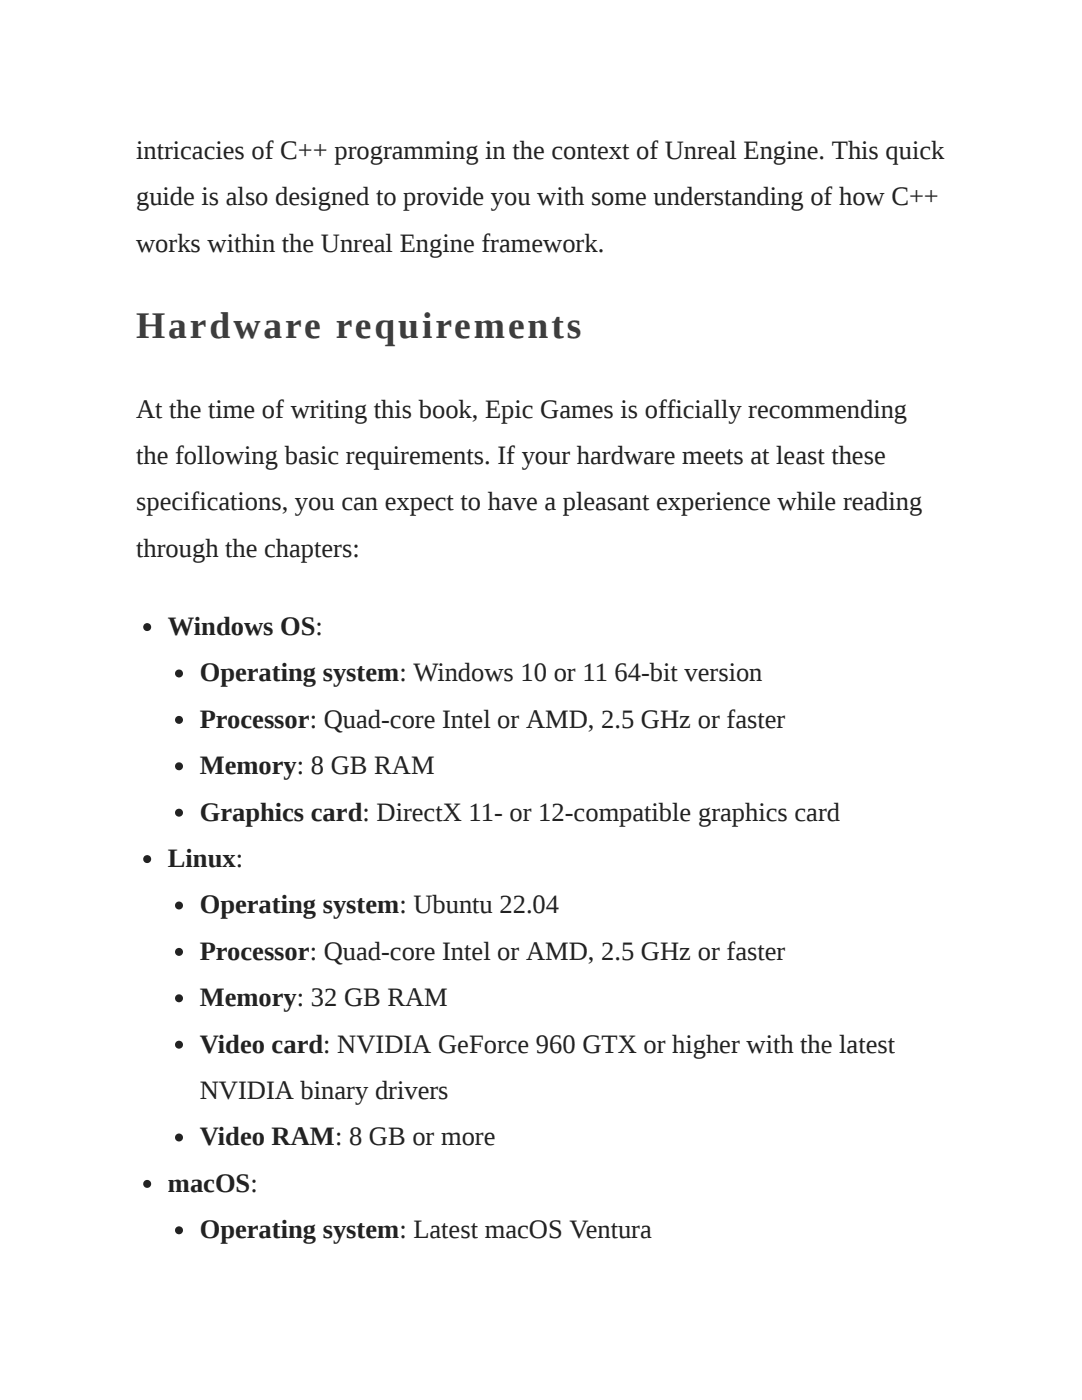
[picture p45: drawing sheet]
<svg xmlns="http://www.w3.org/2000/svg" width="216mm" height="279mm" viewBox="0 0 216 279" stroke-linecap="round" stroke-linejoin="round" font-family="sans-serif">
<defs><g id="words">
<text font-size="7.5" fill="#3d3b49" x="27.2" y="67.5">Hardware requirements</text>
<g font-size="5.3" fill="#222">
<text x="27.2" y="31.8">intricacies of C++ programming in the context of Unreal Engine. This quick</text>
<text x="27.2" y="41">guide is also designed to provide you with some understanding of how C++</text>
<text x="27.2" y="50.3">works within the Unreal Engine framework.</text>
<text x="27.2" y="83.3">At the time of writing this book, Epic Games is officially recommending</text>
<text x="27.2" y="92.6">the following basic requirements. If your hardware meets at least these</text>
<text x="27.2" y="101.9">specifications, you can expect to have a pleasant experience while reading</text>
<text x="27.2" y="111.1">through the chapters:</text>
<text x="33.5" y="126.7">Windows OS:</text>
<text x="39.9" y="136">Operating system: Windows 10 or 11 64-bit version</text>
<text x="39.9" y="145.3">Processor: Quad-core Intel or AMD, 2.5 GHz or faster</text>
<text x="39.9" y="154.5">Memory: 8 GB RAM</text>
<text x="39.9" y="163.8">Graphics card: DirectX 11- or 12-compatible graphics card</text>
<text x="33.5" y="173">Linux:</text>
<text x="39.9" y="182.3">Operating system: Ubuntu 22.04</text>
<text x="39.9" y="191.6">Processor: Quad-core Intel or AMD, 2.5 GHz or faster</text>
<text x="39.9" y="200.8">Memory: 32 GB RAM</text>
<text x="39.9" y="210.1">Video card: NVIDIA GeForce 960 GTX or higher with the latest</text>
<text x="39.9" y="219.3">NVIDIA binary drivers</text>
<text x="39.9" y="228.6">Video RAM: 8 GB or more</text>
<text x="33.5" y="237.9">macOS:</text>
<text x="39.9" y="247.1">Operating system: Latest macOS Ventura</text>
</g>
</g></defs>
<g fill="#222">
<circle cx="29.4" cy="125.1" r=".79"/>
<circle cx="35.7" cy="134.4" r=".79"/>
<circle cx="35.7" cy="143.7" r=".79"/>
<circle cx="35.7" cy="152.9" r=".79"/>
<circle cx="35.7" cy="162.2" r=".79"/>
<circle cx="29.4" cy="171.4" r=".79"/>
<circle cx="35.7" cy="180.7" r=".79"/>
<circle cx="35.7" cy="190" r=".79"/>
<circle cx="35.7" cy="199.2" r=".79"/>
<circle cx="35.7" cy="208.5" r=".79"/>
<circle cx="35.7" cy="227" r=".79"/>
<circle cx="29.4" cy="236.3" r=".79"/>
<circle cx="35.7" cy="245.5" r=".79"/>
</g>
<use href="#words"/>
</svg>
